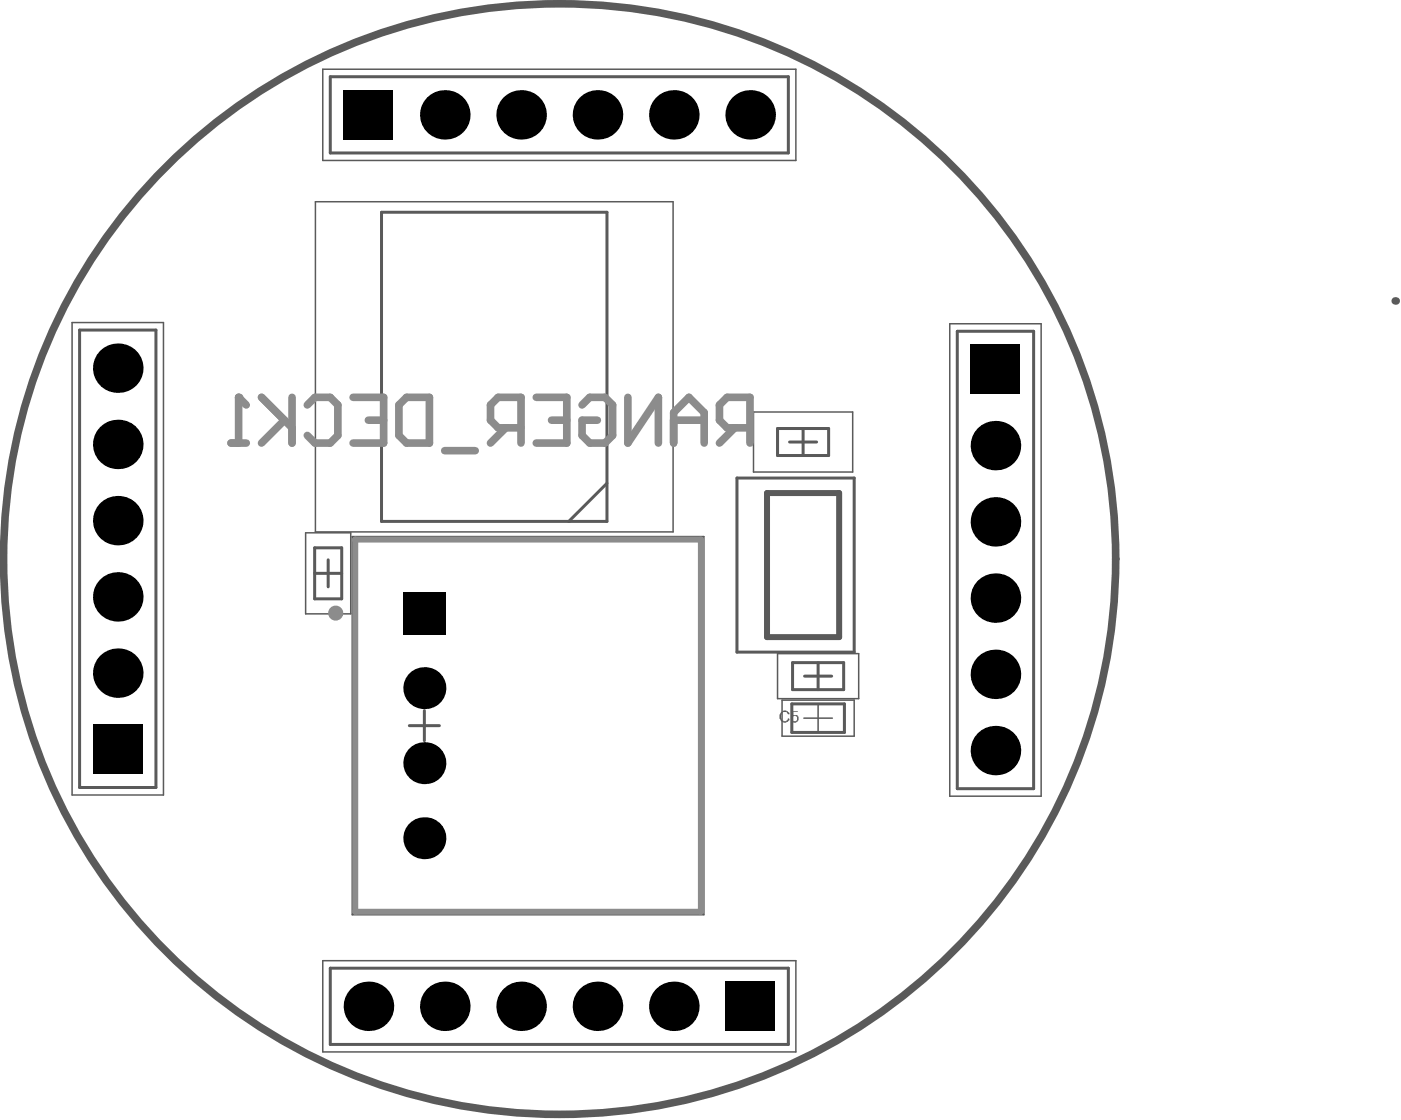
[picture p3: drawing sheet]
<svg xmlns="http://www.w3.org/2000/svg" width="155mm" height="124mm" viewBox="0 0 155 124" stroke-linecap="round" stroke-linejoin="round" font-family="sans-serif">
<g fill="#5a5a5a">
<path d="M86.4 79h.1a.48 .48 0 0 1 .9 0h.1v.2h-.2a.37 .37 0 0 0-.3-.3 .37 .37 0 0 0-.4 .2v.1a.45 .45 0 0 0 .2 .7 .24 .24 0 0 0 .2 .1 .24 .24 0 0 0 .2-.2h.1v-.2l.2 .1a.3 .3 0 0 1-.4 .3v.1h-.3v-.1a.3 .3 0 0 1-.4-.3v-.5z"/>
<path d="M87.8 78.9h.6h-.5v.4h.1a.39 .39 0 0 1 .4 .1 .39 .39 0 0 1 .1 .4 .45 .45 0 0 1-.5 .3l-.3-.1v-.1h-.1l.2-.2v.1a.28 .28 0 0 0 .4 .1 .28 .28 0 0 0 .1-.4 .27 .27 0 0 0-.2-.1 .27 .27 0 0 0-.3 .1h-.2z"/>
</g>
<path d="M35.8 7.7h52.4v10.1h-52.4zM8 35.8h10.1v52.3h-10.1zM34.9 22.4h39.7v36.6h-39.7zM105.2 35.9h10.2v52.4h-10.2zM33.9 59.1h5v9h-5zM39 59.5h39v41.9h-39zM83.5 45.7h11v6.6h-11zM86.1 72.5h9v5h-9zM35.8 106.5h52.4v10.1h-52.4z" fill="none" stroke="#5a5a5a" stroke-width=".17"/>
<g fill="none" stroke="#5a5a5a" stroke-width=".33">
<path d="M36.6 8.5h50.7v8.5h-50.7zM8.8 36.6h8.5v50.7h-8.5zM42.3 23.5h24.9v34.3h-24.9zM106.1 36.7h8.4v50.7h-8.4zM39.4 59.8h38.3v41.3h-38.3zM67.2 53.6l-4.2 4.2M81.7 53h12.9v19.3h-12.9zM86.1 47.5h5.7v3h-5.7zM87.5 49h3M89 47.5v3M34.9 63.6h3M34.9 60.7h3v5.7h-3z"/>
<path d="M36.4 62.1v3M47 78.8v3.3M87.8 73.5h5.7v3h-5.7zM89.1 75h3M90.6 73.5v3M45.4 80.5h3.3M36.6 107.3h50.7v8.5h-50.7z"/>
</g>
<path d="M85 54.7h8v15.9h-8z" fill="none" stroke="#5a5a5a" stroke-width=".66"/>
<circle cx="154.6" cy="33.4" r=".42" fill="#5a5a5a"/>
<circle cx="62" cy="62" r="61.6" fill="none" stroke="#5a5a5a" stroke-width=".84"/>
<path d="M86.6 77.6h8v4h-8zM89.1 79.6h3.1M90.6 78v3.2" fill="none" stroke="#5a5a5a" stroke-width=".17"/>
<path d="M87.7 78h5.9v3.2h-5.9z" fill="none" stroke="#5a5a5a" stroke-width=".33"/>
<path d="M39.4 59.8h38.3v41.3h-38.3z" fill="none" stroke="#8c8c8c" stroke-width=".66"/>
<g fill="none" stroke="#8c8c8c" stroke-width=".84">
<path d="M25.6 49.1h1.7M26.4 44.1v5M29 44.1l3.4 3.3M31.5 46.6l-2.5 2.5M32.4 44.1v5M34 44.9l.9-.8h1.7l.8 .8v3.4l-.8 .8h-1.7l-.9-.8M39.1 44.1h3.4v5h-3.4M40.8 46.6h1.7M45 44.1h2.6v5h-2.6l-.8-.8v-3.4zM49.3 50h3.4M56 47.4l-1.7 1.7M57.7 47.4h-2.5l-.9-.8v-1.7l.9-.8h2.5v5"/>
<path d="M59.4 44.1h3.4v5h-3.4M61.1 46.6h1.7M64.5 44.9l.8-.8h1.7l.9 .8v3.4l-.9 .8h-1.7l-.8-.8v-1.7h1.7M69.6 44.1v5l3.3-5v5M74.6 49.1v-3.4l1.7-1.6 1.7 1.6v3.4M74.6 46.6h3.4M81.4 47.4l-1.7 1.7M83.1 47.4h-2.5l-.9-.8v-1.7l.9-.8h2.5v5"/>
</g>
<circle cx="26.4" cy="44.1" r=".42" fill="#8c8c8c"/>
<path d="M26.4 44.1l.9 .8" fill="none" stroke="#8c8c8c" stroke-width=".84"/>
<circle cx="37.2" cy="68" r=".42" fill="none" stroke="#8c8c8c" stroke-width=".83"/>
<g fill="#000">
<circle cx="49.3" cy="12.7" r="2.74"/>
<circle cx="57.7" cy="12.7" r="2.74"/>
<circle cx="66.2" cy="12.7" r="2.74"/>
<circle cx="74.7" cy="12.7" r="2.74"/>
<circle cx="83.1" cy="12.7" r="2.74"/>
<circle cx="13" cy="40.8" r="2.74"/>
<circle cx="13" cy="57.7" r="2.74"/>
<circle cx="13" cy="49.3" r="2.74"/>
<circle cx="110.3" cy="57.9" r="2.74"/>
<circle cx="110.3" cy="49.4" r="2.74"/>
<circle cx="13" cy="66.2" r="2.74"/>
<circle cx="13" cy="74.6" r="2.74"/>
<circle cx="47" cy="76.3" r="2.33"/>
<circle cx="110.3" cy="66.3" r="2.74"/>
<circle cx="110.3" cy="74.8" r="2.74"/>
<circle cx="47" cy="92.9" r="2.33"/>
<circle cx="47" cy="84.6" r="2.33"/>
<circle cx="110.3" cy="83.2" r="2.74"/>
<circle cx="40.8" cy="111.6" r="2.74"/>
<circle cx="49.3" cy="111.6" r="2.74"/>
<circle cx="57.7" cy="111.6" r="2.74"/>
<circle cx="66.2" cy="111.6" r="2.74"/>
<circle cx="74.7" cy="111.6" r="2.74"/>
</g>
<g fill="#000">
<path d="M38.1 10h5.5v5.5h-5.5z" fill-rule="evenodd"/>
<path d="M107.5 38.2h5.5v5.5h-5.5z" fill-rule="evenodd"/>
<path d="M44.7 65.6h4.6v4.7h-4.6z" fill-rule="evenodd"/>
<path d="M10.3 80.3h5.5v5.5h-5.5z" fill-rule="evenodd"/>
<path d="M80.4 108.8h5.5v5.5h-5.5z" fill-rule="evenodd"/>
</g>
</svg>
